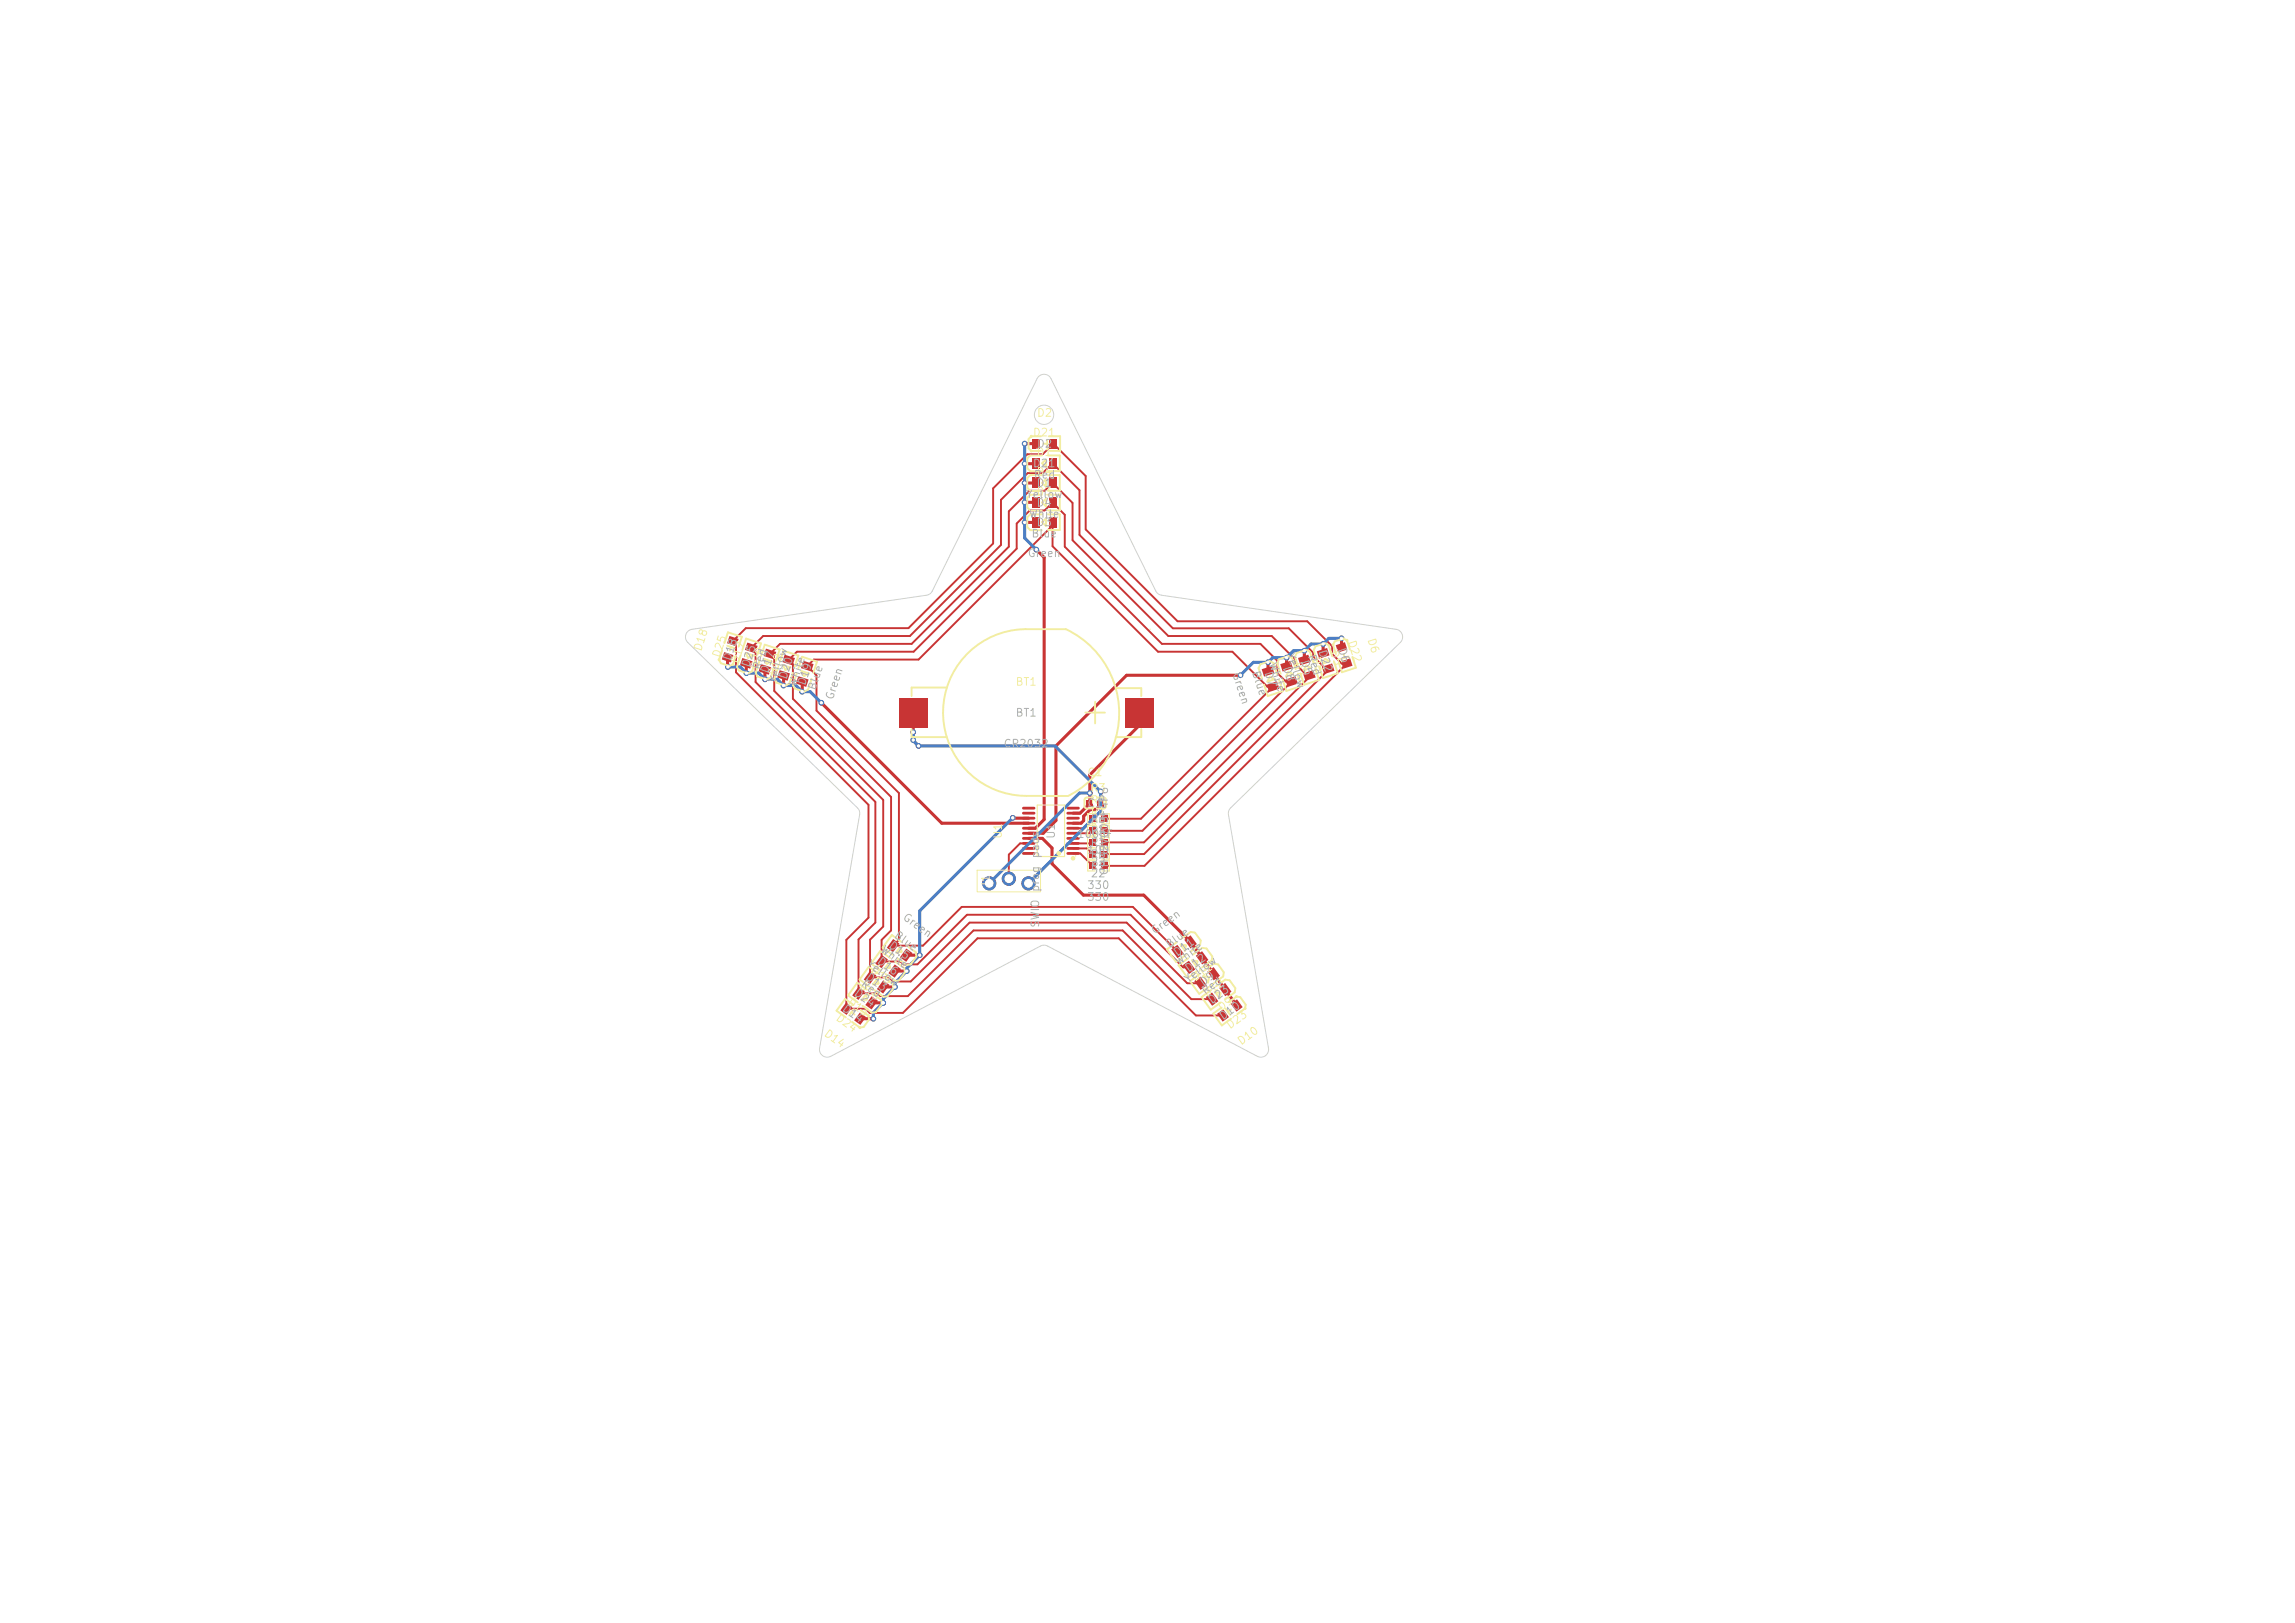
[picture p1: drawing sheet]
<svg xmlns="http://www.w3.org/2000/svg" width="297mm" height="210mm" viewBox="0 0 297 210" stroke-linecap="round" stroke-linejoin="round" font-family="sans-serif">
<defs><g id="words">
<g font-size="1" fill="#f2eda1">
<text x="133.6" y="56.7">D21</text>
<text x="134.1" y="59.2">D1</text>
<text x="134.1" y="54.2">D2</text>
<text x="134.1" y="64.3">D3</text>
<text x="134.1" y="61.8">D4</text>
<text x="174.1" y="83" transform="rotate(72 174.1 83)">D22</text>
<text x="176.7" y="82.8" transform="rotate(72 176.7 82.8)">D6</text>
<text x="90.9" y="84.5" transform="rotate(-72 90.9 84.5)">D18</text>
<text x="93.3" y="85.3" transform="rotate(-72 93.3 85.3)">D25</text>
<text x="95.8" y="86.1" transform="rotate(-72 95.8 86.1)">D17</text>
<text x="98.2" y="86.9" transform="rotate(-72 98.2 86.9)">D20</text>
<text x="100.6" y="87.7" transform="rotate(-72 100.6 87.7)">D19</text>
<text x="131.3" y="89">BT1</text>
<text x="167.2" y="85.8" transform="rotate(72 167.2 85.8)">D7</text>
<text x="169.6" y="85.2" transform="rotate(72 169.6 85.2)">D8</text>
<text x="171.9" y="84.4" transform="rotate(72 171.9 84.4)">D5</text>
<text x="140.6" y="100.7">C1</text>
<text x="141" y="104.3">R4</text>
<text x="141" y="105.8">R1</text>
<text x="141.1" y="102.7">R3</text>
<text x="141.1" y="107.3">R5</text>
<text x="129.9" y="108.6" transform="rotate(-90 129.9 108.6)">U1</text>
<text x="141.1" y="108.8">R2</text>
<text x="128.3" y="115" transform="rotate(-90 128.3 115)">J1</text>
<text x="112.4" y="125.9" transform="rotate(36 112.4 125.9)">D15</text>
<text x="109.4" y="130" transform="rotate(36 109.4 130)">D13</text>
<text x="110.9" y="128" transform="rotate(36 110.9 128)">D16</text>
<text x="154.8" y="127.3" transform="rotate(-36 154.8 127.3)">D11</text>
<text x="156.2" y="129.3" transform="rotate(-36 156.2 129.3)">D12</text>
<text x="158.1" y="131.1" transform="rotate(-36 158.1 131.1)">D9</text>
<text x="106.3" y="134.1" transform="rotate(36 106.3 134.1)">D14</text>
<text x="107.9" y="132.1" transform="rotate(36 107.9 132.1)">D24</text>
<text x="159.2" y="133.4" transform="rotate(-36 159.2 133.4)">D23</text>
<text x="160.7" y="135.5" transform="rotate(-36 160.7 135.5)">D10</text>
</g>
<g font-size="1" fill="#afafaf">
<text x="134.1" y="58.2">D2</text>
<text x="132.7" y="64.7">Yellow</text>
<text x="133.6" y="60.7">D21</text>
<text x="133.7" y="62.2">Red</text>
<text x="134.1" y="63.2">D1</text>
<text x="134.1" y="65.8">D4</text>
<text x="133.1" y="67.2">White</text>
<text x="133.4" y="69.8">Blue</text>
<text x="134.1" y="68.3">D3</text>
<text x="132.9" y="72.3">Green</text>
<text x="94.7" y="85.7" transform="rotate(-72 94.7 85.7)">D18</text>
<text x="97.1" y="86.6" transform="rotate(-72 97.1 86.6)">D25</text>
<text x="98.6" y="86.9" transform="rotate(-72 98.6 86.9)">Red</text>
<text x="99.6" y="87.4" transform="rotate(-72 99.6 87.4)">D17</text>
<text x="100.7" y="88.7" transform="rotate(-72 100.7 88.7)">Yellow</text>
<text x="102" y="88.1" transform="rotate(-72 102 88.1)">D20</text>
<text x="103.2" y="89.1" transform="rotate(-72 103.2 89.1)">White</text>
<text x="104.4" y="88.9" transform="rotate(-72 104.4 88.9)">D19</text>
<text x="105.7" y="89.6" transform="rotate(-72 105.7 89.6)">Blue</text>
<text x="159.2" y="87.2" transform="rotate(72 159.2 87.2)">Green</text>
<text x="161.7" y="87" transform="rotate(72 161.7 87)">Blue</text>
<text x="163.4" y="87" transform="rotate(72 163.4 87)">D7</text>
<text x="163.9" y="85.9" transform="rotate(72 163.9 85.9)">White</text>
<text x="165.8" y="86.4" transform="rotate(72 165.8 86.4)">D8</text>
<text x="166.3" y="84.6" transform="rotate(72 166.3 84.6)">Yellow</text>
<text x="168.1" y="85.6" transform="rotate(72 168.1 85.6)">D5</text>
<text x="169" y="84.9" transform="rotate(72 169 84.9)">Red</text>
<text x="170.3" y="84.3" transform="rotate(72 170.3 84.3)">D22</text>
<text x="172.9" y="84" transform="rotate(72 172.9 84)">D6</text>
<text x="108" y="90.8" transform="rotate(-72 108 90.8)">Green</text>
<text x="131.3" y="93">BT1</text>
<text x="129.8" y="97">CR2032</text>
<text x="140.6" y="104.7">C1</text>
<text x="141.1" y="106.7">R3</text>
<text x="134.7" y="111.1" transform="rotate(-90 134.7 111.1)">pads</text>
<text x="136.8" y="108.6" transform="rotate(-90 136.8 108.6)">U1</text>
<text x="139.3" y="108.7">100nF</text>
<text x="140.6" y="110.7">100</text>
<text x="141" y="108.3">R4</text>
<text x="141" y="109.8">R1</text>
<text x="141.1" y="112.8">R2</text>
<text x="141.1" y="111.3">R5</text>
<text x="141.1" y="112.3">22</text>
<text x="141.1" y="113.8">22</text>
<text x="143.6" y="113.3" transform="rotate(-90 143.6 113.3)">CH32V003F4P6</text>
<text x="116.5" y="119" transform="rotate(36 116.5 119)">Green</text>
<text x="134.7" y="115.5" transform="rotate(-90 134.7 115.5)">prog</text>
<text x="140.6" y="116.8">330</text>
<text x="140.6" y="115.3">330</text>
<text x="111.8" y="125.1" transform="rotate(36 111.8 125.1)">Yellow</text>
<text x="113.2" y="124.7" transform="rotate(36 113.2 124.7)">D16</text>
<text x="113.6" y="123.2" transform="rotate(36 113.6 123.2)">White</text>
<text x="114.7" y="122.7" transform="rotate(36 114.7 122.7)">D15</text>
<text x="115.4" y="121.4" transform="rotate(36 115.4 121.4)">Blue</text>
<text x="134.7" y="120.1" transform="rotate(-90 134.7 120.1)">SWIO</text>
<text x="149.5" y="121.2" transform="rotate(-36 149.5 121.2)">Green</text>
<text x="151.4" y="123" transform="rotate(-36 151.4 123)">Blue</text>
<text x="152.4" y="124" transform="rotate(-36 152.4 124)">D11</text>
<text x="152.6" y="125.2" transform="rotate(-36 152.6 125.2)">White</text>
<text x="108.7" y="130.9" transform="rotate(36 108.7 130.9)">D14</text>
<text x="110.2" y="128.8" transform="rotate(36 110.2 128.8)">D24</text>
<text x="111.1" y="127.7" transform="rotate(36 111.1 127.7)">Red</text>
<text x="111.7" y="126.8" transform="rotate(36 111.7 126.8)">D13</text>
<text x="153.8" y="127.5" transform="rotate(-36 153.8 127.5)">Yellow</text>
<text x="153.9" y="126.1" transform="rotate(-36 153.9 126.1)">D12</text>
<text x="155.8" y="127.9" transform="rotate(-36 155.8 127.9)">D9</text>
<text x="156" y="129" transform="rotate(-36 156 129)">Red</text>
<text x="156.9" y="130.2" transform="rotate(-36 156.9 130.2)">D23</text>
<text x="158.3" y="132.3" transform="rotate(-36 158.3 132.3)">D10</text>
</g>
</g></defs>
<g fill="#c83434">
<path d="M104 85.5l1.3 .4-.3 1-1.3-.5z"/>
<path d="M103.3 87.5l1.3 .4-.3 1-1.3-.5z"/>
<path d="M99.1 83.9l1.4 .5-.3 .9-1.4-.4z"/>
<path d="M98.5 85.9l1.3 .5-.3 .9-1.3-.4z"/>
<path d="M154.5 127l.9-.6 .8 1.1-.8 .6z"/>
<path d="M156.2 125.7l.9-.6 .8 1.2-.8 .6z"/>
<path d="M115.6 121.5l.8 .6-.8 1.1-.8-.6z"/>
<path d="M117.3 122.7l.8 .6-.8 1.2-.8-.6z"/>
</g>
<g fill="none" stroke="#c83434" stroke-width=".36">
<path d="M132.4 110.4h1.4M132.4 109.8h1.4M132.4 109.1h1.4M132.4 108.5h1.4M132.4 107.8h1.4M132.4 107.2h1.4M132.4 106.5h1.4M132.4 105.9h1.4M132.4 105.2h1.4M132.4 104.6h1.4M138.2 110.4h1.4M138.2 109.8h1.4"/>
<path d="M138.2 109.1h1.4M138.2 108.5h1.4M138.2 107.8h1.4M138.2 107.2h1.4M138.2 106.5h1.4M138.2 105.9h1.4M138.2 105.2h1.4M138.2 104.6h1.4"/>
</g>
<g fill="#c83434">
<path d="M111.1 127.7l.8 .6-.8 1.1-.8-.6z"/>
<path d="M112.8 128.9l.8 .6-.8 1.1-.8-.6z"/>
<path d="M141 107.1h.8v.8h-.8z"/>
<path d="M142.5 107.1h.8v.8h-.8z"/>
<path d="M151.6 122.8l.8-.5 .8 1.1-.8 .6z"/>
<path d="M153.3 121.6l.8-.6 .8 1.2-.8 .5z"/>
<path d="M166.3 87.9l1.4-.4 .3 1-1.4 .4z"/>
<path d="M165.7 85.9l1.3-.4 .3 1-1.3 .4z"/>
<path d="M101.5 84.7l1.4 .4-.3 1-1.4-.4z"/>
<path d="M100.9 86.7l1.3 .4-.3 1-1.3-.4z"/>
<path d="M135.7 66.9h1v1.4h-1z"/>
<path d="M133.6 66.9h1v1.4h-1z"/>
<path d="M171.1 86.3l1.3-.5 .3 1-1.3 .4z"/>
<path d="M170.4 84.3l1.3-.5 .4 1-1.4 .4z"/>
<path d="M140.6 103.5h.8v.9h-.8z"/>
<path d="M142 103.5h.8v.9h-.8z"/>
<path d="M141 111.6h.8v.9h-.8z"/>
<path d="M142.5 111.6h.8v.9h-.8z"/>
<path d="M135.7 61.8h1v1.4h-1z"/>
<path d="M133.6 61.8h1v1.4h-1z"/>
<path d="M135.7 64.3h1v1.4h-1z"/>
<path d="M133.6 64.3h1v1.4h-1z"/>
<path d="M159.3 129.9l.8-.6 .7 1-.8 .6z"/>
<path d="M157.5 131.2l.8-.6 .7 1-.8 .6z"/>
</g>
<g fill="#c83434" stroke="#c83434" stroke-width=".13">
<circle cx="128" cy="114.3" r=".85"/>
<circle cx="130.6" cy="113.7" r=".85"/>
<circle cx="133.1" cy="114.3" r=".85"/>
</g>
<g fill="#c83434">
<path d="M114.1 123.6l.8 .5-.8 1.2-.8-.6z"/>
<path d="M115.8 124.8l.8 .6-.8 1.1-.8-.6z"/>
<path d="M93.7 84.4l1.2 .4-.3 .9-1.2-.4z"/>
<path d="M94.4 82.3l1.2 .4-.3 .9-1.2-.4z"/>
<path d="M96.7 83.1l1.3 .5-.3 .9-1.3-.4z"/>
<path d="M96.1 85.1l1.3 .5-.3 .9-1.3-.4z"/>
<path d="M141 105.5h.8v.9h-.8z"/>
<path d="M142.5 105.5h.8v.9h-.8z"/>
<path d="M141 108.6h.8v.8h-.8z"/>
<path d="M142.5 108.6h.8v.8h-.8z"/>
<path d="M135.7 59.2h1v1.4h-1z"/>
<path d="M133.6 59.2h1v1.4h-1z"/>
<path d="M141 110.1h.8v.8h-.8z"/>
<path d="M142.5 110.1h.8v.8h-.8z"/>
<path d="M163.9 88.6l1.4-.4 .3 .9-1.4 .4z"/>
<path d="M163.3 86.6l1.3-.4 .3 .9-1.3 .4z"/>
<path d="M111.3 131l.8 .6-.8 1-.8-.6z"/>
<path d="M109.5 129.7l.8 .6-.7 1-.8-.6z"/>
<path d="M133.6 56.8h1v1.2h-1z"/>
<path d="M135.8 56.8h1v1.2h-1z"/>
<path d="M168.6 87.1l1.4-.4 .3 1-1.4 .4z"/>
<path d="M168 85.1l1.3-.4 .3 1-1.3 .4z"/>
<path d="M153.1 124.9l.8-.6 .8 1.1-.8 .6z"/>
<path d="M154.8 123.7l.8-.6 .8 1.1-.8 .6z"/>
<path d="M112.6 125.6l.8 .6-.8 1.1-.8-.6z"/>
<path d="M114.3 126.8l.8 .6-.8 1.2-.8-.6z"/>
<path d="M172.9 83.5l1.1-.4 .4 .9-1.2 .4z"/>
<path d="M173.5 85.6l1.2-.4 .3 .9-1.2 .4z"/>
<path d="M156 129l.8-.6 .9 1.2-.8 .5z"/>
<path d="M157.7 127.8l.8-.6 .9 1.1-.8 .6z"/>
<path d="M145.6 90.3h3.7v3.8h-3.7z"/>
<path d="M116.3 90.3h3.7v3.8h-3.7z"/>
</g>
<g fill="#c83434" stroke="#c83434" stroke-width=".13">
<circle cx="106.3" cy="90.9" r=".3"/>
<circle cx="96.6" cy="87.1" r=".3"/>
<circle cx="94.2" cy="86.3" r=".3"/>
<circle cx="101.4" cy="88.7" r=".3"/>
<circle cx="99" cy="87.9" r=".3"/>
<circle cx="103.8" cy="89.5" r=".3"/>
<circle cx="117.3" cy="125.7" r=".3"/>
<circle cx="114.3" cy="129.8" r=".3"/>
<circle cx="119" cy="123.6" r=".3"/>
<circle cx="113" cy="131.8" r=".3"/>
<circle cx="115.8" cy="127.7" r=".3"/>
<circle cx="131.1" cy="105.8" r=".3"/>
<circle cx="118.9" cy="96.5" r=".3"/>
<circle cx="118.2" cy="94.7" r=".3"/>
<circle cx="118.2" cy="95.8" r=".3"/>
<circle cx="142.4" cy="102.4" r=".3"/>
<circle cx="141" cy="102.6" r=".3"/>
<circle cx="132.6" cy="67.6" r=".3"/>
<circle cx="132.6" cy="57.4" r=".3"/>
<circle cx="132.6" cy="60" r=".3"/>
<circle cx="132.6" cy="62.5" r=".3"/>
<circle cx="132.6" cy="65" r=".3"/>
<circle cx="134.1" cy="71.1" r=".3"/>
<circle cx="166.5" cy="85.1" r=".3"/>
<circle cx="173.6" cy="82.6" r=".3"/>
<circle cx="168.8" cy="84.2" r=".3"/>
<circle cx="171.2" cy="83.3" r=".3"/>
<circle cx="164.1" cy="85.7" r=".3"/>
<circle cx="160.5" cy="87.4" r=".3"/>
</g>
<g fill="none" stroke="#c83434" stroke-width=".25">
<path d="M136.2 68l-17.3 17.3h-13.6l-.8 .9 1.2 1.2v4.5l10.6 10.7v19l-.7 .8h3.8l5.1-5.1h22.1l5.8 5.8M136.2 67.6v3.1l13.7 13.6h9.6l4.5 4.6h.7l-17 17h-4.8M167.1 88.1v.1l-19.3 19.3h-4.9M167.1 88.2h-.7l-1.1-1.1v-1.6l-2.2-2.2h-12.7l-12.6-12.6v-4.1l-1.6-1.6-1 1h-1.9l-1.7 1.7v3.3l-13.4 13.3h-15.1l-1 1.1 .5 .6v4.4l12.7 12.7v17.3l-1.2 1.2v2.8h2.5l.3 .4h1.8l6.4-6.4h21.2l6.8 6.8h.8M169.4 87.4h-.3l-1.5-1.5v-.5l-3-3.1h-13.4l-12.4-12.4v-4.8l-2.6-2.6-1 1h-2l-2.6 2.7v4.5l-12.6 12.6h-17.1l-1.3 1.3 .6 .6v4.2l14.1 14.1v16.4l-1.7 1.7v4.9h2.5l.5 .5h2.3l7.6-7.6h20.3l7.8 7.8h1.8M169.5 87.3v.2l-21.5 21.5h-5.1M133.1 109.1h-1.1l-1.4 1.5v3.1M138.9 110.4h.9l1.6 1.6M138.9 109.8h1.8l.7 .7M141.4 109l-.1 .1h-2.4M141.4 107.5l-.3 .3h-2.2M141.4 105.9l-1.2 1.3h-1.3"/>
<path d="M142.9 110.5h5.2l23.8-23.8v-.2h-.3l-1.7-1.6v-.4l-3.1-3.2h-15l-12.1-12.1v-5.8l-3.5-3.5-1.3 1.3h-1.9l-3.5 3.5v5.8l-11.7 11.8h-19l-1.6 1.5 .6 .6v3.9l15.5 15.5v15.6l-2.2 2.2v6.9h2.5l.3 .4h3.6l8.5-8.5h19.3l8.9 8.9h2.7M142.9 112h5.2l26.2-26.1h-.7l-1.2-1.3v-1l-3.2-3.2h-16.8l-11.9-11.9v-6.9l-4.2-4.2-1.4 1.4h-2l-4.4 4.4v7.1l-10.9 11h-21.1l-1.7 1.7 .4 .4v3.6l17.2 17.1v14.6l-2.9 2.9v8.9h2.5l.6 .6h4.3l9.6-9.7h18.3l10 10h3.5"/>
</g>
<g fill="none" stroke="#c83434" stroke-width=".4">
<path d="M132.6 57.4h1.5M132.6 67.6h1.5M132.6 65h1.5M132.6 62.5h1.5M132.6 60h1.5M134.1 71.1l1 1v33.9l-1.1 1.2h-.9M94.2 85v1.3M96.6 85.8v1.3M99 87.9h.1M99 86.6v1.3M101.4 87.4v1.3M103.8 88.2v1.3"/>
<path d="M106.3 90.9l15.6 15.6h11.2M118.2 92.2v3.6l.7 .7M147.5 92.2v1.6l-6.5 6.5v3.7l-1.2 1.2h-.9M160.5 87.4h-14.7l-9.1 9.1v9.7l-1.7 1.6h-1.9M164.1 85.7v1.2M164.1 85.7h.1M166.5 85.1v1.1M168.8 84.2v1.2M171.2 83.3v1.2M173.6 82.6h.1M173.6 82.6v1.2M131.1 105.8l2 .1"/>
<path d="M133.1 108.5h1.8l1.2 1.2v2.1l4.1 4h7.8l6.1 6.1 5.9 8.2M142.4 102.4v1.8l-.6 .6h-.7l-.9 .8v.6l-.3 .3h-1M111.3 131.8h1.7M112.8 129.8h1.5M114.3 127.7h1.5M115.8 125.7h1.5M117.3 123.6h1.7M154.1 121.9h.1"/>
</g>
<g fill="#4d7fc4" stroke="#4d7fc4" stroke-width=".13">
<circle cx="128" cy="114.3" r=".85"/>
<circle cx="130.6" cy="113.7" r=".85"/>
<circle cx="133.1" cy="114.3" r=".85"/>
<circle cx="106.3" cy="90.9" r=".3"/>
<circle cx="96.6" cy="87.1" r=".3"/>
<circle cx="94.2" cy="86.3" r=".3"/>
<circle cx="101.4" cy="88.7" r=".3"/>
<circle cx="99" cy="87.9" r=".3"/>
<circle cx="103.8" cy="89.5" r=".3"/>
<circle cx="117.3" cy="125.7" r=".3"/>
<circle cx="114.3" cy="129.8" r=".3"/>
<circle cx="119" cy="123.6" r=".3"/>
<circle cx="113" cy="131.8" r=".3"/>
<circle cx="115.8" cy="127.7" r=".3"/>
<circle cx="131.1" cy="105.8" r=".3"/>
<circle cx="118.9" cy="96.5" r=".3"/>
<circle cx="118.2" cy="94.7" r=".3"/>
<circle cx="118.2" cy="95.8" r=".3"/>
<circle cx="142.4" cy="102.4" r=".3"/>
<circle cx="141" cy="102.6" r=".3"/>
<circle cx="132.6" cy="67.6" r=".3"/>
<circle cx="132.6" cy="57.4" r=".3"/>
<circle cx="132.6" cy="60" r=".3"/>
<circle cx="132.6" cy="62.5" r=".3"/>
<circle cx="132.6" cy="65" r=".3"/>
<circle cx="134.1" cy="71.1" r=".3"/>
<circle cx="166.5" cy="85.1" r=".3"/>
<circle cx="173.6" cy="82.6" r=".3"/>
<circle cx="168.8" cy="84.2" r=".3"/>
<circle cx="171.2" cy="83.3" r=".3"/>
<circle cx="164.1" cy="85.7" r=".3"/>
<circle cx="160.5" cy="87.4" r=".3"/>
</g>
<path d="M132.6 57.4v12.2l1.5 1.5M132.6 57.4h.1M94.2 86.3h1.6l.8 .8h1.6l.8 .8h1.6l.8 .8h1.6l.8 .8h1.1l1.4 1.4M118.2 94.7v1.1l.7 .7h17.6l5.9 5.9v2.6l-9.3 9.3M173.6 82.6h-1.6l-.8 .7h-1.5l-.9 .9h-1.4l-.9 .9h-1.8l-.6 .6h-1.9l-1.7 1.7M131.1 105.8l-12.1 12.1v5.7l-1.7 1.7v.4l-1.5 1.5v.5l-1.5 1.5v.6l-1.3 1.2v.8M141 102.6h-1.3l-11.7 11.7" fill="none" stroke="#4d7fc4" stroke-width=".4"/>
<g fill="none" stroke="#f2eda1" stroke-width=".25">
<path d="M134.7 56.5h-1.2l-.4 .3v1.2l.4 .4h1.2M134.8 58.9h-1.5l-.4 .4v1.3l.4 .4h1.5M135 57.4h.5M135.4 59.4v1l-.5-.5zM135.5 56.9v1M135.6 58.9h1.6v2.1h-1.6M135.7 56.5l1.5-.1v1.9h-1.3M134.8 66.6h-1.5l-.4 .3v1.3l.4 .4h1.5M134.8 61.5h-1.5l-.4 .4v1.2l.4 .4h1.5M134.8 64h-1.5l-.4 .4v1.3l.4 .4h1.5M135.4 64.5v1l-.5-.5zM135.4 67.1v1l-.5-.5z"/>
<path d="M135.4 62v1l-.5-.5zM135.6 66.6h1.6v2h-1.6M135.6 61.5h1.6v2h-1.6M135.6 64h1.6v2h-1.6M93.4 84.2l-.3 1.2 .2 .4 1.1 .4 .5-.2 .3-1.2M93.8 83.2l.4-1.4 1.8 .6-.4 1.3M94.1 83.6l1 .3M94.6 83.7l-.2 .5M95.8 84.8l-.4 1.5 .2 .4 1.2 .4 .5-.2 .5-1.4M96.1 84.1l.5-1.5 1.9 .7-.5 1.4M96.5 84.5l.9 .3-.6 .3zM98.3 85.6l-.5 1.5 .2 .4 1.2 .4 .5-.2 .5-1.4"/>
<path d="M98.5 84.9l.5-1.5 1.9 .6-.5 1.5M98.9 85.3l1 .3-.7 .3zM100.7 86.4l-.5 1.4 .2 .5 1.3 .4 .5-.2 .4-1.5M100.9 85.7l.5-1.5 1.9 .6-.5 1.5M101.3 86.1l1 .3-.7 .3zM103.1 87.2l-.5 1.4 .3 .5 1.2 .4 .5-.3 .4-1.4M103.3 86.5l.5-1.5 1.9 .6-.4 1.5M103.7 86.8l1 .4-.6 .3zM118 94.3v1.1h4.5M122.5 89h-4.5v1.1M140.5 92.2h2.5M141.7 90.8v2.8"/>
<path d="M144.4 89h3.3v1.1M147.7 94.3v1.1h-3.3M164.3 87.6l.7 .3-1 .3zM165.3 87.2l-.5-1.4-.5-.3-1.2 .4-.2 .5 .4 1.5M165.5 88l.5 1.4-1.9 .7-.5-1.5M166.7 86.9l.7 .3-1 .3zM167.7 86.6l-.5-1.5-.5-.2-1.2 .4-.2 .5 .4 1.4M167.9 87.3l.5 1.5-1.9 .6-.5-1.5M169 86.1l.7 .3-1 .3zM170 85.8l-.5-1.5-.5-.2-1.2 .4-.2 .5 .4 1.4M170.2 86.5l.5 1.5-1.9 .6-.5-1.5M171.5 85.3l.6 .3-1 .3z"/>
<path d="M172.4 84.9l-.5-1.4-.4-.3-1.2 .4-.3 .5 .5 1.4M172.7 85.6l.4 1.5-1.9 .6-.5-1.4M173.9 84.6l.1 .5M174.5 84.9l-.9 .4M174.7 84l-.4-1.1-.4-.3-1.2 .4-.2 .4 .4 1.2M175 85l.5 1.4-1.8 .6-.4-1.3M138.2 103h-5.4a10.8 10.8 0 0 1-10.8-10.7 10.8 10.8 0 0 1 10.7-10.9h5.2a12 12 0 0 1 6.9 10.7 12 12 0 0 1-6.6 10.9M141.5 103.2h-.9l-.3 .3v.8l.1 .2 .2 .1h.9M142 103.2h.8l.2 .1 .1 .2v.8l-.2 .3h-.9M110.2 131l.4 .3M110.5 130l-1.1-.8-1.1 1.6 1.2 .8M110.5 130.6l-.6 .8"/>
<path d="M111.4 130.7l1 .7 .1 .5-.7 1-.5 .1-1-.8M112.1 128.6l.1 .7-.7 .1zM112.2 128.1l-1.3-1-1.2 1.7 1.3 .9M112.8 128.5l1.2 .9 .1 .5-.7 1.1h-.6l-1.2-.9M113.6 126.6l.1 .7-.7 .1zM113.7 126l-1.3-.9-1.2 1.6 1.3 .9M114.3 126.4l1.2 .9 .1 .6-.7 1-.6 .1-1.2-.9M115.1 124.5l.1 .7-.7 .1zM115.2 124l-1.3-1-1.2 1.7 1.3 .9M115.8 124.4l1.2 .9 .1 .5-.7 1-.6 .1-1.2-.9M116.6 122.5l.1 .7-.7 .1zM116.7 121.9l-1.3-.9-1.2 1.6 1.3 .9"/>
<path d="M117.3 122.3l1.2 .9 .1 .6-.7 1-.6 .1-1.2-.9M152.3 121.9l-1.3 .9 1.2 1.7 1.3-.9M152.8 122.2l.7 .1-.1 .7zM152.9 121.5l1.2-.9 .5 .1 .8 1-.1 .5-1.2 .9M153.8 124l-1.3 .9 1.2 1.6 1.3-.9M154.3 124.3l.7 .1-.1 .7zM154.4 123.5l1.2-.9 .5 .1 .8 1.1-.1 .5-1.2 .9M155.3 126l-1.3 1 1.2 1.6 1.3-.9M155.8 126.3l.7 .1-.2 .7zM155.9 125.6l1.2-.9 .5 .1 .8 1-.1 .5-1.2 .9M156.8 128.1l-1.3 .9 1.2 1.7 1.2-1M157.2 128.4l.7 .1-.1 .7z"/>
<path d="M157.4 127.6l1.2-.8h.5l.8 1.1-.1 .5-1.2 .9M158.1 130.4l-1.1 .8 1.1 1.5 1.2-.9M158.6 130.5l.6 .8M159 129.7l1-.7h.5l.7 1-.1 .5-1 .7M159.3 130.6l-.4 .3"/>
</g>
<g fill="none" stroke="#f2eda1" stroke-width=".13">
<path d="M126.5 112.6h8.2v2.8h-8.2z"/>
<circle cx="134.2" cy="58" r=".03"/>
<circle cx="136.2" cy="59.3" r=".03"/>
<circle cx="136.2" cy="61.9" r=".03"/>
<circle cx="136.2" cy="66.9" r=".03"/>
<circle cx="136.2" cy="64.4" r=".03"/>
<circle cx="94.8" cy="85.1" r=".03"/>
<circle cx="96.6" cy="83.7" r=".03"/>
<circle cx="99" cy="84.5" r=".03"/>
<circle cx="101.4" cy="85.3" r=".03"/>
<circle cx="103.9" cy="86" r=".03"/>
<circle cx="148.8" cy="81.4" r=".03"/>
<circle cx="165.3" cy="88.6" r=".03"/>
<circle cx="167.7" cy="88" r=".03"/>
<circle cx="170" cy="87.2" r=".03"/>
<circle cx="172.5" cy="86.3" r=".03"/>
<circle cx="173" cy="84.1" r=".03"/>
<circle cx="139.2" cy="110.8" r=".03"/>
<circle cx="140.9" cy="104.3" r=".03"/>
<circle cx="141.3" cy="109.4" r=".03"/>
<circle cx="141.3" cy="107.9" r=".03"/>
<circle cx="141.4" cy="112.4" r=".03"/>
<circle cx="141.4" cy="106.3" r=".03"/>
<circle cx="141.4" cy="110.9" r=".03"/>
<circle cx="111.6" cy="131.3" r=".03"/>
<circle cx="152.8" cy="123.6" r=".03"/>
<circle cx="154.3" cy="125.7" r=".03"/>
<circle cx="155.8" cy="127.7" r=".03"/>
<circle cx="157.3" cy="129.8" r=".03"/>
<circle cx="159.6" cy="129.7" r=".03"/>
</g>
<g fill="#f2eda1" stroke="#f2eda1" stroke-width=".13">
<circle cx="115.3" cy="122.9" r=".06"/>
<circle cx="110.8" cy="129.1" r=".06"/>
<circle cx="160" cy="129" r=".12"/>
<circle cx="161.1" cy="130.5" r=".13"/>
<circle cx="113.8" cy="125" r=".06"/>
<circle cx="93.1" cy="85.4" r=".13"/>
<circle cx="94.9" cy="86" r=".12"/>
<circle cx="111.3" cy="133" r=".12"/>
<circle cx="112.4" cy="131.4" r=".12"/>
<circle cx="133.5" cy="56.5" r=".12"/>
<circle cx="133.5" cy="58.4" r=".12"/>
<circle cx="112.3" cy="127" r=".06"/>
<circle cx="172.5" cy="83.4" r=".12"/>
<circle cx="174.3" cy="82.9" r=".12"/>
</g>
<path d="M134.2 104.2h3.6v6.6h-3.6zM141.7 106.8h-.9v1.4h.9M141.7 108.3h-.9v1.4h.9M141.7 105.3h-.9v1.3h.9M141.7 109.9h-.9v1.3h.9M141.7 111.4h-.9v1.3h.9M142.6 106.8h.9v1.4h-.9M142.6 108.3h.9v1.4h-.9M142.6 105.3h.9v1.3h-.9M142.6 109.9h.9v1.3h-.9M142.6 111.4h.9v1.3h-.9" fill="none" stroke="#f2eda1" stroke-width=".15"/>
<g fill="none" stroke="#f2eda1" stroke-width=".3">
<circle cx="137" cy="110.4" r=".16"/>
<circle cx="138.9" cy="111.1" r=".15"/>
</g>
<g fill="none" stroke="#d0d2cd" stroke-width=".13">
<path d="M89 81.7l.6-.3 30.3-4.4 .5-.2 .3-.3 13.5-27.5a1 1 0 0 1 .9-.6 1 1 0 0 1 .9 .6l13.6 27.5 .3 .4 .4 .1 30.4 4.4a1 1 0 0 1 .8 .7 1 1 0 0 1-.3 1l-21.9 21.4-.3 .5v.4l5.2 30.2a1 1 0 0 1-.4 1 1 1 0 0 1-1.1 .1l-27.1-14.3-.5-.1-.5 .1-27.1 14.3a1 1 0 0 1-1-.1 1 1 0 0 1-.4-1l5.1-30.2v-.5l-.2-.4-22-21.4a1 1 0 0 1 0-1.4z"/>
<circle cx="135.1" cy="53.7" r="1.25"/>
</g>
<g fill="#fff" stroke="#fff" stroke-width=".13">
<circle cx="106.3" cy="90.9" r=".15"/>
<circle cx="96.6" cy="87.1" r=".15"/>
<circle cx="94.2" cy="86.3" r=".15"/>
<circle cx="101.4" cy="88.7" r=".15"/>
<circle cx="99" cy="87.9" r=".15"/>
<circle cx="103.8" cy="89.5" r=".15"/>
<circle cx="117.3" cy="125.7" r=".15"/>
<circle cx="114.3" cy="129.8" r=".15"/>
<circle cx="119" cy="123.6" r=".15"/>
<circle cx="113" cy="131.8" r=".15"/>
<circle cx="115.8" cy="127.7" r=".15"/>
<circle cx="131.1" cy="105.8" r=".15"/>
<circle cx="118.9" cy="96.5" r=".15"/>
<circle cx="118.2" cy="94.7" r=".15"/>
<circle cx="118.2" cy="95.8" r=".15"/>
<circle cx="142.4" cy="102.4" r=".15"/>
<circle cx="141" cy="102.6" r=".15"/>
<circle cx="132.6" cy="67.6" r=".15"/>
<circle cx="132.6" cy="57.4" r=".15"/>
<circle cx="132.6" cy="60" r=".15"/>
<circle cx="132.6" cy="62.5" r=".15"/>
<circle cx="132.6" cy="65" r=".15"/>
<circle cx="134.1" cy="71.1" r=".15"/>
<circle cx="166.5" cy="85.1" r=".15"/>
<circle cx="173.6" cy="82.6" r=".15"/>
<circle cx="168.8" cy="84.2" r=".15"/>
<circle cx="171.2" cy="83.3" r=".15"/>
<circle cx="164.1" cy="85.7" r=".15"/>
<circle cx="160.5" cy="87.4" r=".15"/>
<circle cx="128" cy="114.3" r=".5"/>
<circle cx="130.6" cy="113.7" r=".5"/>
<circle cx="133.1" cy="114.3" r=".5"/>
</g>
<use href="#words"/>
</svg>
